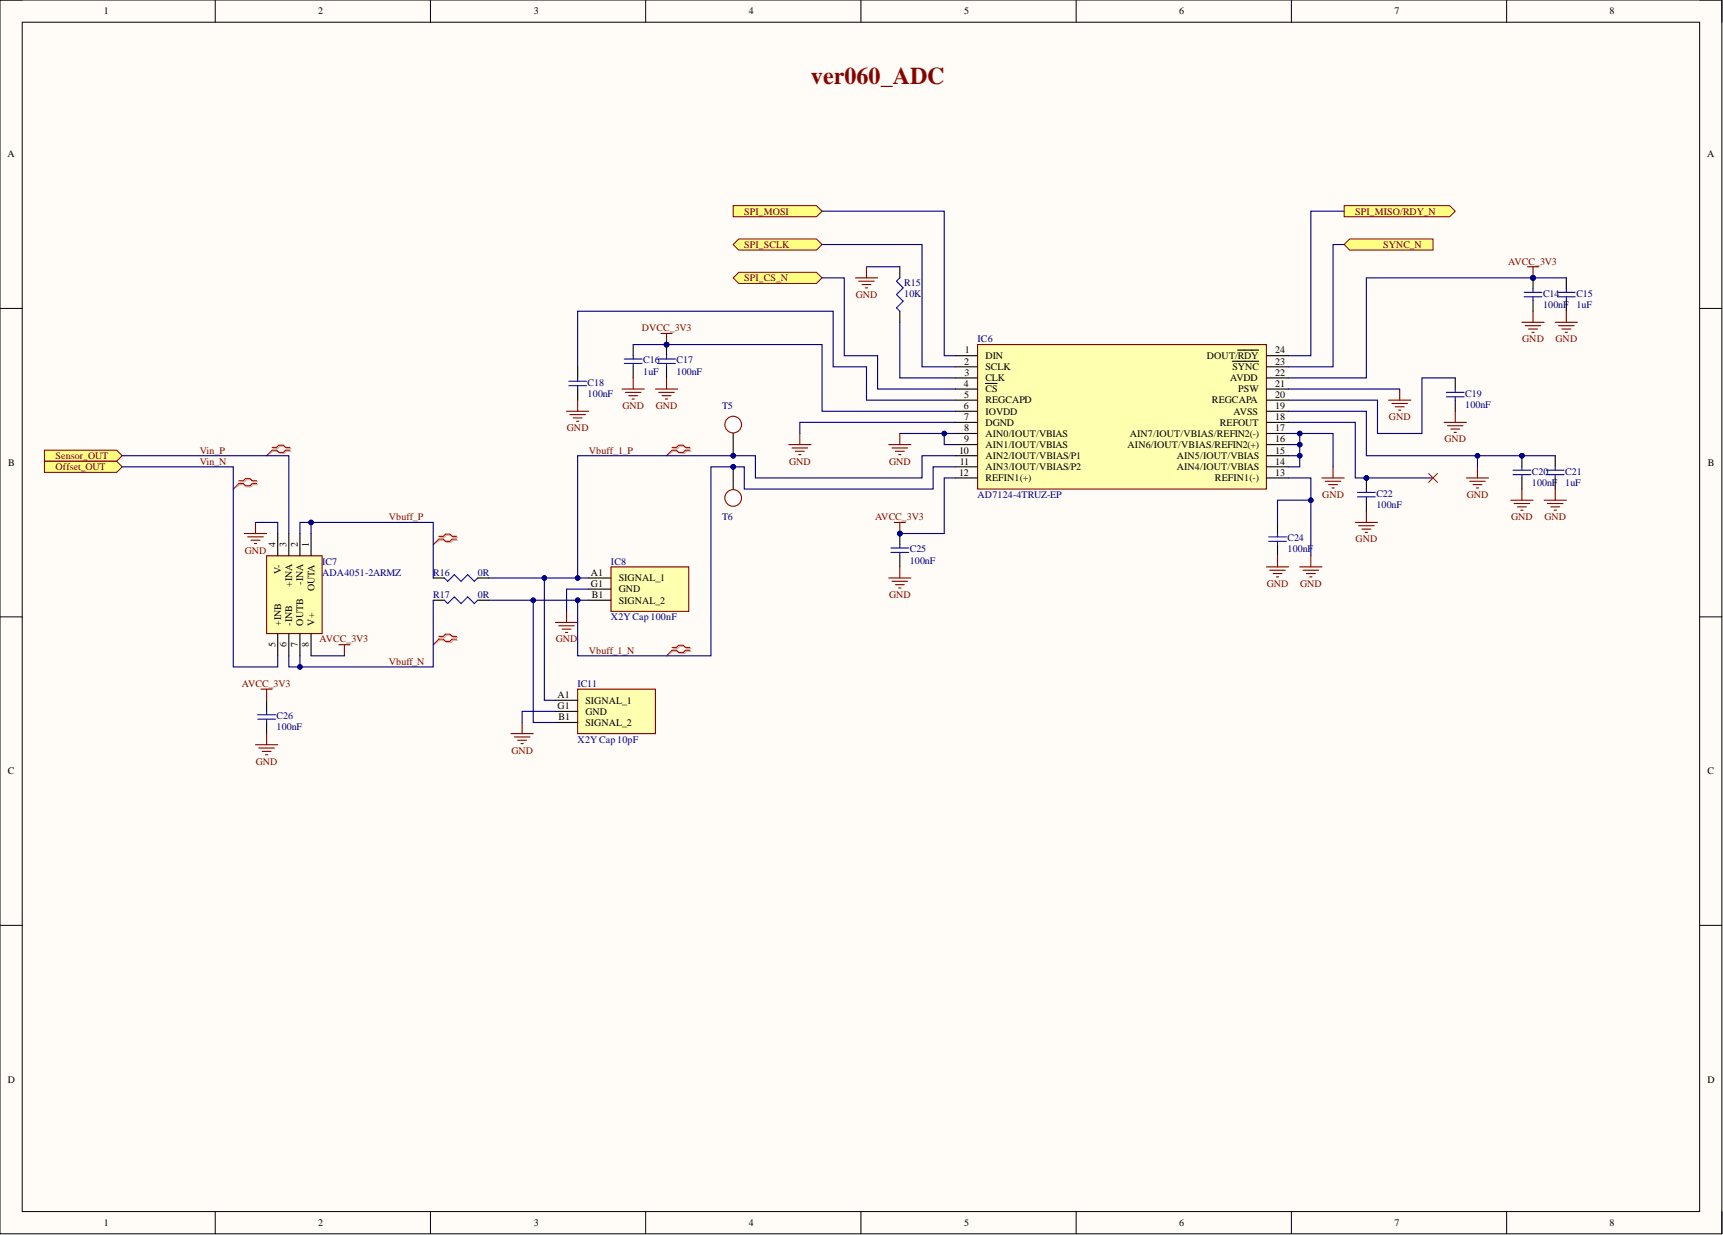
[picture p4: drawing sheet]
<svg xmlns="http://www.w3.org/2000/svg" width="393mm" height="282mm" viewBox="0 0 393 282" stroke-linecap="round" stroke-linejoin="round" font-family="sans-serif">
<defs><g id="words">
<text font-size="5.5" fill="#980000" x="185.1" y="19.1">ver060_ADC</text>
<g font-size="2.3">
<text x="23.7" y="3.3">1</text>
<text x="72.6" y="3.3">2</text>
<text x="121.9" y="3.3">3</text>
<text x="170.9" y="3.3">4</text>
<text x="220.1" y="3.3">5</text>
<text x="269.2" y="3.3">6</text>
<text x="318.4" y="3.3">7</text>
<text x="367.5" y="3.3">8</text>
<text x="1.7" y="35.9">A</text>
<text x="389.7" y="35.9">A</text>
<text x="220.1" y="83.2">2</text>
<text x="220.3" y="80.7">1</text>
<text x="224.9" y="81.9">DIN</text>
<text x="275.5" y="81.9">DOUT/RDY</text>
<text x="291.1" y="80.7">24</text>
<text x="291.1" y="83.2">23</text>
<text x="220" y="88.3">4</text>
<text x="220.2" y="85.7">3</text>
<text x="224.9" y="84.5">SCLK</text>
<text x="224.9" y="87">CLK</text>
<text x="224.9" y="89.6">CS</text>
<text x="280.8" y="87">AVDD</text>
<text x="281.3" y="84.5">SYNC</text>
<text x="282.7" y="89.6">PSW</text>
<text x="291.1" y="85.7">22</text>
<text x="291.1" y="88.3">21</text>
<text x="220" y="93.4">6</text>
<text x="220.1" y="90.8">5</text>
<text x="220.1" y="95.9">7</text>
<text x="224.9" y="92.1">REGCAPD</text>
<text x="224.9" y="94.6">IOVDD</text>
<text x="276.7" y="92.1">REGCAPA</text>
<text x="281.6" y="94.6">AVSS</text>
<text x="291.1" y="90.8">20</text>
<text x="291.1" y="93.4">19</text>
<text x="291.1" y="95.9">18</text>
<text x="220.1" y="98.4">8</text>
<text x="220.1" y="101">9</text>
<text x="224.9" y="97.2">DGND</text>
<text x="224.9" y="99.7">AIN0/IOUT/VBIAS</text>
<text x="257.9" y="99.7">AIN7/IOUT/VBIAS/REFIN2(-)</text>
<text x="278.5" y="97.2">REFOUT</text>
<text x="291.1" y="98.4">17</text>
<text x="291.1" y="101">16</text>
<text x="1.9" y="106.4">B</text>
<text x="218.9" y="103.5">10</text>
<text x="219.1" y="106">11</text>
<text x="224.9" y="102.2">AIN1/IOUT/VBIAS</text>
<text x="224.9" y="104.8">AIN2/IOUT/VBIAS/P1</text>
<text x="224.9" y="107.3">AIN3/IOUT/VBIAS/P2</text>
<text x="257.4" y="102.2">AIN6/IOUT/VBIAS/REFIN2(+)</text>
<text x="268.7" y="104.8">AIN5/IOUT/VBIAS</text>
<text x="268.7" y="107.3">AIN4/IOUT/VBIAS</text>
<text x="291.1" y="103.5">15</text>
<text x="291.1" y="106">14</text>
<text x="389.9" y="106.4">B</text>
<text x="218.9" y="108.6">12</text>
<text x="224.9" y="109.8">REFIN1(+)</text>
<text x="277.4" y="109.8">REFIN1(-)</text>
<text x="291.1" y="108.6">13</text>
<text x="62.9" y="124.8" transform="rotate(-90 62.9 124.8)">4</text>
<text x="65.4" y="124.8" transform="rotate(-90 65.4 124.8)">3</text>
<text x="68" y="124.8" transform="rotate(-90 68 124.8)">2</text>
<text x="70.5" y="124.8" transform="rotate(-90 70.5 124.8)">1</text>
<text x="64.2" y="130.9" transform="rotate(-90 64.2 130.9)">V-</text>
<text x="134.9" y="131.4">A1</text>
<text x="66.7" y="133.9" transform="rotate(-90 66.7 133.9)">+INA</text>
<text x="69.2" y="133.4" transform="rotate(-90 69.2 133.4)">-INA</text>
<text x="71.8" y="135" transform="rotate(-90 71.8 135)">OUTA</text>
<text x="134.9" y="133.9">G1</text>
<text x="135.1" y="136.5">B1</text>
<text x="141.3" y="132.7">SIGNAL_1</text>
<text x="141.3" y="137.8">SIGNAL_2</text>
<text x="141.3" y="135.2">GND</text>
<text x="64.2" y="142.8" transform="rotate(-90 64.2 142.8)">+INB</text>
<text x="66.7" y="142.8" transform="rotate(-90 66.7 142.8)">-INB</text>
<text x="69.2" y="142.8" transform="rotate(-90 69.2 142.8)">OUTB</text>
<text x="71.8" y="142.8" transform="rotate(-90 71.8 142.8)">V+</text>
<text x="62.9" y="147.6" transform="rotate(-90 62.9 147.6)">5</text>
<text x="65.4" y="147.6" transform="rotate(-90 65.4 147.6)">6</text>
<text x="68" y="147.6" transform="rotate(-90 68 147.6)">7</text>
<text x="70.5" y="147.6" transform="rotate(-90 70.5 147.6)">8</text>
<text x="127.3" y="159.3">A1</text>
<text x="127.3" y="161.9">G1</text>
<text x="133.6" y="160.6">SIGNAL_1</text>
<text x="127.5" y="164.4">B1</text>
<text x="133.6" y="165.7">SIGNAL_2</text>
<text x="133.6" y="163.1">GND</text>
<text x="1.8" y="176.7">C</text>
<text x="389.8" y="176.7">C</text>
<text x="1.8" y="247.2">D</text>
<text x="389.8" y="247.2">D</text>
<text x="23.7" y="279.8">1</text>
<text x="72.6" y="279.8">2</text>
<text x="121.9" y="279.8">3</text>
<text x="170.9" y="279.8">4</text>
<text x="220.1" y="279.8">5</text>
<text x="269.2" y="279.8">6</text>
<text x="318.4" y="279.8">7</text>
<text x="367.5" y="279.8">8</text>
</g>
<g font-size="2.3" fill="#800000">
<text x="169.9" y="49">SPI_MOSI</text>
<text x="309.4" y="49">SPI_MISO/RDY_N</text>
<text x="169.9" y="56.6">SPI_SCLK</text>
<text x="315.7" y="56.6">SYNC_N</text>
<text x="169.9" y="64.2">SPI_CS_N</text>
<text x="344.3" y="60.4">AVCC_3V3</text>
<text x="195.4" y="68">GND</text>
<text x="146.5" y="75.6">DVCC_3V3</text>
<text x="347.5" y="78.1">GND</text>
<text x="355.1" y="78.1">GND</text>
<text x="142.1" y="93.4">GND</text>
<text x="149.7" y="93.4">GND</text>
<text x="317.1" y="95.9">GND</text>
<text x="129.4" y="98.4">GND</text>
<text x="329.8" y="101">GND</text>
<text x="12.7" y="104.8">Sensor_OUT</text>
<text x="12.7" y="107.3">Offset_OUT</text>
<text x="45.6" y="103.5">Vin_P</text>
<text x="45.6" y="106">Vin_N</text>
<text x="134.4" y="103.5">Vbuff_1_P</text>
<text x="180.1" y="106">GND</text>
<text x="203" y="106">GND</text>
<text x="301.9" y="113.7">GND</text>
<text x="334.8" y="113.7">GND</text>
<text x="88.8" y="118.7">Vbuff_P</text>
<text x="199.8" y="118.7">AVCC_3V3</text>
<text x="345" y="118.7">GND</text>
<text x="352.6" y="118.7">GND</text>
<text x="309.5" y="123.8">GND</text>
<text x="55.9" y="126.3">GND</text>
<text x="203" y="136.5">GND</text>
<text x="289.2" y="133.9">GND</text>
<text x="296.8" y="133.9">GND</text>
<text x="73" y="146.6">AVCC_3V3</text>
<text x="126.9" y="146.6">GND</text>
<text x="134.4" y="149.2">Vbuff_1_N</text>
<text x="88.8" y="151.7">Vbuff_N</text>
<text x="55.2" y="156.8">AVCC_3V3</text>
<text x="116.7" y="172">GND</text>
<text x="58.4" y="174.5">GND</text>
</g>
<g font-size="2.3" fill="#000080">
<text x="206.4" y="65.2">R15</text>
<text x="206.4" y="67.7">10K</text>
<text x="352.3" y="70.3">100nF</text>
<text x="352.3" y="67.7">C14</text>
<text x="359.9" y="70.3">1uF</text>
<text x="359.9" y="67.7">C15</text>
<text x="146.8" y="83">C16</text>
<text x="154.4" y="83">C17</text>
<text x="223.2" y="78.1">IC6</text>
<text x="134.2" y="88">C18</text>
<text x="146.8" y="85.5">1uF</text>
<text x="154.4" y="85.5">100nF</text>
<text x="134.2" y="90.6">100nF</text>
<text x="164.8" y="93.4">T5</text>
<text x="334.5" y="93.1">100nF</text>
<text x="334.5" y="90.6">C19</text>
<text x="223.2" y="113.7">AD7124-4TRUZ-EP</text>
<text x="314.2" y="113.4">C22</text>
<text x="349.7" y="110.9">100nF</text>
<text x="349.7" y="108.3">C20</text>
<text x="357.3" y="110.9">1uF</text>
<text x="357.3" y="108.3">C21</text>
<text x="164.8" y="118.7">T6</text>
<text x="314.2" y="115.9">100nF</text>
<text x="293.9" y="123.5">C24</text>
<text x="73.5" y="128.9">IC7</text>
<text x="73.5" y="131.4">ADA4051-2ARMZ</text>
<text x="98.9" y="131.4">R16</text>
<text x="109.1" y="131.4">0R</text>
<text x="139.5" y="128.9">IC8</text>
<text x="207.7" y="128.6">100nF</text>
<text x="207.7" y="126.1">C25</text>
<text x="293.9" y="126.1">100nF</text>
<text x="98.9" y="136.5">R17</text>
<text x="109.1" y="136.5">0R</text>
<text x="139.5" y="141.6">X2YCap 100nF</text>
<text x="131.9" y="156.8">IC11</text>
<text x="63.1" y="166.7">100nF</text>
<text x="63.1" y="164.1">C26</text>
<text x="131.9" y="169.5">X2YCap 10pF</text>
</g>
</g></defs>
<path d="M0 0h393.1v281.6h-393.1z" fill-rule="evenodd" fill="#fffcf8"/>
<path d="M0 0h393.1v281.6h-393.1z" fill="none" stroke="#000" stroke-width=".23"/>
<path d="M5.1 5.1h382.9v271.4h-382.9z" fill-rule="evenodd" fill="#fffcf8"/>
<g fill="none" stroke="#000" stroke-width=".23">
<path d="M0 0h5.1M49.1 0v5.1M98.3 0v5.1M147.4 0v5.1M196.5 0v5.1M245.7 0v5.1M294.8 0v5.1M344 0v5.1M388 0h5.1v5.1M5.1 5.1h382.9v271.4h-382.9zM0 70.4h5.1M388 70.4h5.1"/>
<path d="M0 140.8h5.1M388 140.8h5.1M0 211.2h5.1M388 211.2h5.1M49.1 276.5v5.1M98.3 276.5v5.1M147.4 276.5v5.1M196.5 276.5v5.1M245.7 276.5v5.1M294.8 276.5v5.1M344 276.5v5.1M393.1 276.5v5.1"/>
</g>
<path d="M223.2 78.6h65.9v33h-65.9z" fill-rule="evenodd" fill="#ffffb0"/>
<path d="M223.2 78.6h65.9v33h-65.9z" fill="none" stroke="#800000" stroke-width=".25"/>
<g fill="none" stroke="#000" stroke-width=".25">
<path d="M282.5 79.9h4.8M218.1 81.2h5.1M218.1 83.7h5.1M218.1 86.3h5.1M218.1 88.8h5.1M218.1 91.3h5.1M218.1 93.9h5.1M218.1 96.4h5.1M218.1 98.9h5.1M224.9 87.5h2.7M281.3 82.4h6M289.1 81.2h5.1"/>
<path d="M289.1 83.7h5.1M289.1 86.3h5.1M289.1 88.8h5.1M289.1 91.3h5.1M289.1 93.9h5.1M289.1 96.4h5.1M289.1 98.9h5.1M218.1 101.5h5.1M218.1 104h5.1M218.1 106.5h5.1M218.1 109.1h5.1M289.1 101.5h5.1"/>
<path d="M289.1 104h5.1M289.1 106.5h5.1M289.1 109.1h5.1M98.9 131.9h2.5M98.9 137h2.5M109.1 131.9h2.5M109.1 137h2.5"/>
</g>
<path d="M101.4 131.9l.8 .8 1.5-1.5 1.5 1.5 1.6-1.5 1.5 1.5 .8-.8M101.4 137l.8 .8 1.5-1.6 1.5 1.6 1.6-1.6 1.5 1.6 .8-.8" fill="none" stroke="#00f" stroke-width=".25"/>
<path d="M139.5 129.4h17.7v10.1h-17.7z" fill-rule="evenodd" fill="#ffffb0"/>
<path d="M129.3 139.5v2.6M139.5 129.4h17.7v10.1h-17.7zM126.8 142.1h5.1M127.6 142.8h3.5M128.3 143.6h2.1M129.1 144.3h.5" fill="none" stroke="#800000" stroke-width=".25"/>
<path d="M134.4 131.9h5.1M134.4 137h5.1M134.4 134.5h5.1" fill="none" stroke="#000" stroke-width=".25"/>
<path d="M60.9 126.8h12.6v17.8h-12.6z" fill-rule="evenodd" fill="#ffffb0"/>
<g fill="none" stroke="#800000" stroke-width=".25">
<path d="M58.3 119.2v2.6M55.8 121.8h5.1M56.6 122.5h3.5M57.3 123.3h2M58.1 124.1h.5M60.9 126.8h12.6v17.8h-12.6zM59.6 157.3h2.5M60.9 157.3v2.5M77.3 147.1h2.6M78.6 147.1v2.6M58.3 170h5.1M59.1 170.7h3.5"/>
<path d="M59.9 171.5h2M60.6 172.3h.5M60.9 167.4v2.6"/>
</g>
<path d="M63.4 121.8v5M65.9 121.8v5M68.5 121.8v5M71 121.8v5M60.9 159.8v2.6M63.4 144.6v5.1M65.9 144.6v5.1M68.5 144.6v5.1M71 144.6v5.1M60.9 164.9v2.5" fill="none" stroke="#000" stroke-width=".25"/>
<path d="M58.8 164.1h4.1M58.8 163.1h4.1M60.9 162.4v.7M60.9 164.1v.8" fill="none" stroke="#00f" stroke-width=".25"/>
<path d="M54.8 110h1l.5-.5h1l.5 .5h1M54.8 110.6h1l.5 .5h1l.5-.5h1M62.4 102.4h1l.5-.5h1l.5 .5h1M62.4 103h1l.5 .5h1l.5-.5h1M153.7 102.4h1l.5-.5h1l.5 .5h1M153.7 103h1l.5 .5h1l.5-.5h1M100.4 122.7h1l.5-.5h1.1l.5 .5h1M100.4 123.3h1l.5 .5h1.1l.5-.5h1M100.4 145.5h1l.5-.5h1.1l.5 .5h1M100.4 146.1h1l.5 .5h1.1l.5-.5h1M153.7 148h1l.5-.5h1l.5 .5h1M153.7 148.7h1l.5 .5h1l.5-.5h1" fill="none" stroke="#d0a19e" stroke-width=".25"/>
<path d="M54.8 110.6l-1.5 1M62.4 103l-1.5 1M153.7 103l-1.5 1M100.4 123.3l-1.5 1M100.4 146.1l-1.5 1M153.7 148.7l-1.5 1" fill="none" stroke="#d0a19e" stroke-width=".23"/>
<path d="M54.5 109.7h1l.5-.5h1.1l.5 .5h1M54.5 110.4h1l.5 .5h1.1l.5-.5h1M62.1 102.1h1l.6-.5h1l.5 .5h1M62.1 102.7h1l.6 .6h1l.5-.6h1M153.4 102.1h1l.6-.5h1l.5 .5h1M153.4 102.7h1l.6 .6h1l.5-.6h1M100.2 122.4h1l.5-.5h1l.5 .5h1M100.2 123h1l.5 .5h1l.5-.5h1M100.2 145.2h1l.5-.5h1l.5 .5h1M100.2 145.9h1l.5 .5h1l.5-.5h1M153.4 147.8h1l.6-.5h1l.5 .5h1M153.4 148.4h1l.6 .5h1l.5-.5h1" fill="none" stroke="#f00" stroke-width=".25"/>
<path d="M54.5 110.4l-1.2 1.2M62.1 102.7l-1.2 1.3M153.4 102.7l-1.2 1.3M100.2 123l-1.3 1.3M100.2 145.9l-1.3 1.2M153.4 148.4l-1.2 1.3" fill="none" stroke="#f00" stroke-width=".23"/>
<path d="M10.1 102.7h16.5l1.3 1.3-1.3 1.3h-16.5z" fill-rule="evenodd" fill="#ffff80"/>
<path d="M10.1 102.7h16.5l1.3 1.3-1.3 1.3h-16.5z" fill="none" stroke="#800000" stroke-width=".23"/>
<path d="M10.1 105.3h16.5l1.3 1.2-1.3 1.3h-16.5z" fill-rule="evenodd" fill="#ffff80"/>
<path d="M10.1 105.3h16.5l1.3 1.2-1.3 1.3h-16.5z" fill="none" stroke="#800000" stroke-width=".23"/>
<g fill="none" stroke="#800000" stroke-width=".25">
<path d="M195.3 63.4h5M196 64.2h3.6M196.8 64.9h2M197.6 65.7h.5M197.8 60.9v2.5M129.3 93.9h5.1M130.1 94.6h3.5M130.9 95.4h2M131.6 96.1h.5M131.9 91.3v2.6M205.4 98.9v2.6M317 91.3h5.1"/>
<path d="M317.8 92.1h3.5M318.5 92.8h2.1M319.3 93.6h.5M319.5 88.8v2.5M329.7 96.4h5.1M330.4 97.2h3.6M331.2 97.9h2M332 98.7h.5M332.2 93.9v2.5M202.9 101.5h5.1M203.6 102.2h3.6M204.4 103h2"/>
<path d="M205.2 103.8h.5M301.8 109.1h5.1M302.6 109.8h3.5M303.3 110.6h2M304.1 111.4h.5M304.3 106.5v2.6"/>
</g>
<path d="M205.4 60.9v2.5M205.4 71v2.6M131.9 83.7v2.6M131.9 88.8v2.5M332.2 86.3v2.5M332.2 91.3v2.6" fill="none" stroke="#000" stroke-width=".25"/>
<path d="M205.4 63.4l-.7 .8 1.5 1.5-1.5 1.5 1.5 1.5-1.5 1.6 .7 .7M129.8 88h4.1M129.8 87h4.1M131.9 86.3v.7M131.9 88v.8M330.2 90.6h4.1M330.2 89.6h4.1M332.2 88.8v.8M332.2 90.6v.7" fill="none" stroke="#00f" stroke-width=".25"/>
<circle cx="311.9" cy="109.1" r=".51" fill="#000080"/>
<circle cx="311.9" cy="109.1" r=".51" fill="none" stroke="#000080" stroke-width=".23"/>
<path d="M311.9 109.1v2.5" fill="none" stroke="#000" stroke-width=".25"/>
<circle cx="311.9" cy="109.1" r=".51" fill="#000080"/>
<circle cx="311.9" cy="109.1" r=".51" fill="none" stroke="#000080" stroke-width=".23"/>
<path d="M311.9 114.2v2.5" fill="none" stroke="#000" stroke-width=".25"/>
<path d="M309.9 113.4h4.1M309.9 112.4h4.1M311.9 111.6v.8M311.9 113.4v.8" fill="none" stroke="#00f" stroke-width=".25"/>
<path d="M149.6 88.8h5.1M150.4 89.6h3.5M151.1 90.3h2.1M151.9 91.1h.5M152.2 86.3v2.5M309.4 119.2h5.1M310.2 120h3.5M311.9 116.7v2.5M310.9 120.8h2M311.7 121.5h.5" fill="none" stroke="#800000" stroke-width=".25"/>
<path d="M326.1 108.1l2.1 2M328.2 108.1l-2.1 2" fill="none" stroke="#f00" stroke-width=".23"/>
<circle cx="152.2" cy="78.6" r=".51" fill="#000080"/>
<circle cx="152.2" cy="78.6" r=".51" fill="none" stroke="#000080" stroke-width=".23"/>
<path d="M152.2 78.6v2.6" fill="none" stroke="#000" stroke-width=".25"/>
<circle cx="152.2" cy="78.6" r=".51" fill="#000080"/>
<circle cx="152.2" cy="78.6" r=".51" fill="none" stroke="#000080" stroke-width=".23"/>
<path d="M152.2 83.7v2.6" fill="none" stroke="#000" stroke-width=".25"/>
<path d="M150.1 83h4.1M150.1 81.9h4.1M152.2 81.2v.7M152.2 83v.7" fill="none" stroke="#00f" stroke-width=".25"/>
<path d="M150.9 76.1h2.5M152.2 76.1v2.5" fill="none" stroke="#800000" stroke-width=".25"/>
<circle cx="152.2" cy="78.6" r=".51" fill="#000080"/>
<circle cx="152.2" cy="78.6" r=".51" fill="none" stroke="#000080" stroke-width=".23"/>
<path d="M144.6 78.6v2.6M144.6 83.7v2.6" fill="none" stroke="#000" stroke-width=".25"/>
<path d="M142.5 83h4.1M142.5 81.9h4.1M144.6 81.2v.7M144.6 83v.7" fill="none" stroke="#00f" stroke-width=".25"/>
<path d="M347.4 73.6h5.1M348.2 74.3h3.6M349 75.1h2M349.7 75.9h.5M350 71v2.6" fill="none" stroke="#800000" stroke-width=".25"/>
<circle cx="350" cy="63.4" r=".51" fill="#000080"/>
<circle cx="350" cy="63.4" r=".51" fill="none" stroke="#000080" stroke-width=".23"/>
<path d="M350 63.4v2.6" fill="none" stroke="#000" stroke-width=".25"/>
<circle cx="350" cy="63.4" r=".51" fill="#000080"/>
<circle cx="350" cy="63.4" r=".51" fill="none" stroke="#000080" stroke-width=".23"/>
<path d="M350 68.5v2.5" fill="none" stroke="#000" stroke-width=".25"/>
<path d="M347.9 67.7h4.1M347.9 66.7h4.1M350 66v.7M350 67.7v.8" fill="none" stroke="#00f" stroke-width=".25"/>
<path d="M348.7 60.9h2.5M350 60.9v2.5" fill="none" stroke="#800000" stroke-width=".25"/>
<circle cx="350" cy="63.4" r=".51" fill="#000080"/>
<circle cx="350" cy="63.4" r=".51" fill="none" stroke="#000080" stroke-width=".23"/>
<path d="M357.6 63.4v2.6M357.6 68.5v2.5" fill="none" stroke="#000" stroke-width=".25"/>
<path d="M355.6 67.7h4M355.6 66.7h4M357.6 66v.7M357.6 67.7v.8" fill="none" stroke="#00f" stroke-width=".25"/>
<path d="M167.4 46.9h19l1.3 1.3-1.3 1.3h-19z" fill-rule="evenodd" fill="#ffff80"/>
<path d="M167.4 46.9h19l1.3 1.3-1.3 1.3h-19z" fill="none" stroke="#800000" stroke-width=".23"/>
<path d="M168.6 54.5h17.8l1.3 1.3-1.3 1.3h-17.8l-1.2-1.3z" fill-rule="evenodd" fill="#ffff80"/>
<path d="M168.6 54.5h17.8l1.3 1.3-1.3 1.3h-17.8l-1.2-1.3z" fill="none" stroke="#800000" stroke-width=".23"/>
<path d="M306.9 46.9h24.1l1.2 1.3-1.2 1.3h-24.1z" fill-rule="evenodd" fill="#ffff80"/>
<path d="M306.9 46.9h24.1l1.2 1.3-1.2 1.3h-24.1z" fill="none" stroke="#800000" stroke-width=".23"/>
<path d="M168.6 62.2h17.8l1.3 1.2-1.3 1.3h-17.8l-1.2-1.3z" fill-rule="evenodd" fill="#ffff80"/>
<path d="M168.6 62.2h17.8l1.3 1.2-1.3 1.3h-17.8l-1.2-1.3z" fill="none" stroke="#800000" stroke-width=".23"/>
<path d="M308.1 54.5h19.1v2.6h-19.1l-1.2-1.3z" fill-rule="evenodd" fill="#ffff80"/>
<path d="M308.1 54.5h19.1v2.6h-19.1l-1.2-1.3z" fill="none" stroke="#800000" stroke-width=".23"/>
<g fill="none" stroke="#800000" stroke-width=".25">
<path d="M355 73.6h5.1M355.8 74.3h3.6M356.6 75.1h2M357.3 75.9h.5M357.6 71v2.6M142 88.8h5.1M142.8 89.6h3.5M143.5 90.3h2.1M144.3 91.1h.5M144.6 86.3v2.5M289.1 129.4h5.1M289.9 130.1h3.5"/>
<path d="M290.6 130.9h2.1M291.4 131.7h.5M291.6 126.8v2.6M296.7 129.4h5.1M297.5 130.1h3.5M298.2 130.9h2.1M299 131.7h.5M299.3 126.8v2.6"/>
</g>
<path d="M291.6 119.2v2.6M291.6 124.3v2.5" fill="none" stroke="#000" stroke-width=".25"/>
<path d="M289.6 123.5h4.1M289.6 122.5h4.1M291.6 121.8v.7M291.6 123.5v.8" fill="none" stroke="#00f" stroke-width=".25"/>
<circle cx="205.4" cy="121.8" r=".51" fill="#000080"/>
<circle cx="205.4" cy="121.8" r=".51" fill="none" stroke="#000080" stroke-width=".23"/>
<path d="M205.4 121.8v2.5" fill="none" stroke="#000" stroke-width=".25"/>
<circle cx="205.4" cy="121.8" r=".51" fill="#000080"/>
<circle cx="205.4" cy="121.8" r=".51" fill="none" stroke="#000080" stroke-width=".23"/>
<path d="M205.4 126.8v2.6" fill="none" stroke="#000" stroke-width=".25"/>
<path d="M203.4 126.1h4M203.4 125.1h4M205.4 124.3v.8M205.4 126.1v.7" fill="none" stroke="#00f" stroke-width=".25"/>
<path d="M204.2 119.2h2.5M205.4 119.2v2.6" fill="none" stroke="#800000" stroke-width=".25"/>
<circle cx="205.4" cy="121.8" r=".51" fill="#000080"/>
<circle cx="205.4" cy="121.8" r=".51" fill="none" stroke="#000080" stroke-width=".23"/>
<g fill="none" stroke="#800000" stroke-width=".25">
<path d="M182.6 98.9v2.6M180.1 101.5h5M180.8 102.2h3.6M181.6 103h2M182.3 103.8h.5M334.8 109.1h5M335.5 109.8h3.6M336.3 110.6h2M337 111.4h.5M337.3 106.5v2.6M344.9 114.2h5.1M345.7 114.9h3.5"/>
<path d="M346.4 115.7h2.1M347.2 116.4h.5M347.4 111.6v2.6M202.9 131.9h5.1M203.6 132.7h3.6M204.4 133.4h2M205.2 134.2h.5M205.4 129.4v2.5"/>
</g>
<circle cx="347.4" cy="104" r=".51" fill="#000080"/>
<circle cx="347.4" cy="104" r=".51" fill="none" stroke="#000080" stroke-width=".23"/>
<path d="M347.4 104v2.5" fill="none" stroke="#000" stroke-width=".25"/>
<circle cx="347.4" cy="104" r=".51" fill="#000080"/>
<circle cx="347.4" cy="104" r=".51" fill="none" stroke="#000080" stroke-width=".23"/>
<path d="M347.4 109.1v2.5M355 104v2.5M355 109.1v2.5" fill="none" stroke="#000" stroke-width=".25"/>
<path d="M345.4 108.3h4.1M345.4 107.3h4.1M347.4 106.5v.8M347.4 108.3v.8M353 108.3h4.1M353 107.3h4.1M355 106.5v.8M355 108.3v.8" fill="none" stroke="#00f" stroke-width=".25"/>
<path d="M352.5 114.2h5.1M353.3 114.9h3.5M354 115.7h2.1M354.8 116.4h.5M355 111.6v2.6" fill="none" stroke="#800000" stroke-width=".25"/>
<circle cx="167.4" cy="104" r=".51" fill="#000080"/>
<circle cx="167.4" cy="104" r=".51" fill="none" stroke="#000080" stroke-width=".23"/>
<circle cx="167.4" cy="96.9" r="1.9" fill="#fff"/>
<circle cx="167.4" cy="96.9" r="1.9" fill="none" stroke="#980000" stroke-width=".25"/>
<path d="M167.4 98.9v5.1" fill="none" stroke="#000" stroke-width=".25"/>
<circle cx="167.4" cy="104" r=".51" fill="#000080"/>
<circle cx="167.4" cy="104" r=".51" fill="none" stroke="#000080" stroke-width=".23"/>
<circle cx="167.4" cy="106.5" r=".51" fill="#000080"/>
<circle cx="167.4" cy="106.5" r=".51" fill="none" stroke="#000080" stroke-width=".23"/>
<circle cx="167.4" cy="113.7" r="1.9" fill="#fff"/>
<circle cx="167.4" cy="113.7" r="1.9" fill="none" stroke="#980000" stroke-width=".25"/>
<path d="M167.4 106.5v5.1" fill="none" stroke="#000" stroke-width=".25"/>
<circle cx="167.4" cy="106.5" r=".51" fill="#000080"/>
<circle cx="167.4" cy="106.5" r=".51" fill="none" stroke="#000080" stroke-width=".23"/>
<path d="M131.9 157.3h17.7v10.1h-17.7z" fill-rule="evenodd" fill="#ffffb0"/>
<path d="M131.9 157.3h17.7v10.1h-17.7zM116.7 167.4h5M117.4 168.2h3.6M118.2 169h2M118.9 169.7h.5M119.2 164.9v2.5" fill="none" stroke="#800000" stroke-width=".25"/>
<path d="M126.8 159.8h5.1M126.8 164.9h5.1M126.8 162.4h5.1" fill="none" stroke="#000" stroke-width=".25"/>
<path d="M68.5 121.8v-2.6h2.5v2.6" fill="none" stroke="#000080" stroke-width=".25"/>
<circle cx="71" cy="119.2" r=".51" fill="#000080"/>
<circle cx="71" cy="119.2" r=".51" fill="none" stroke="#000080" stroke-width=".23"/>
<path d="M65.9 149.7v2.5h2.6v-2.5" fill="none" stroke="#000080" stroke-width=".25"/>
<circle cx="68.5" cy="152.2" r=".51" fill="#000080"/>
<circle cx="68.5" cy="152.2" r=".51" fill="none" stroke="#000080" stroke-width=".23"/>
<path d="M71 119.2h27.9v12.7M71 149.7h7.6" fill="none" stroke="#000080" stroke-width=".25"/>
<circle cx="71" cy="119.2" r=".51" fill="#000080"/>
<circle cx="71" cy="119.2" r=".51" fill="none" stroke="#000080" stroke-width=".23"/>
<path d="M98.9 137v15.2h-30.4" fill="none" stroke="#000080" stroke-width=".25"/>
<circle cx="68.5" cy="152.2" r=".51" fill="#000080"/>
<circle cx="68.5" cy="152.2" r=".51" fill="none" stroke="#000080" stroke-width=".23"/>
<path d="M294.2 98.9h10.1v7.6M27.9 104h38v17.8M27.9 106.5h25.4v45.7h10.1v-2.5M58.3 119.2h5.1v2.6M134.4 134.5h-5.1v5" fill="none" stroke="#000080" stroke-width=".25"/>
<circle cx="296.7" cy="98.9" r=".51" fill="#000080"/>
<circle cx="296.7" cy="98.9" r=".51" fill="none" stroke="#000080" stroke-width=".23"/>
<path d="M296.7 98.9v2.6h-2.5" fill="none" stroke="#000080" stroke-width=".25"/>
<circle cx="296.7" cy="101.5" r=".51" fill="#000080"/>
<circle cx="296.7" cy="101.5" r=".51" fill="none" stroke="#000080" stroke-width=".23"/>
<circle cx="296.7" cy="98.9" r=".51" fill="#000080"/>
<circle cx="296.7" cy="98.9" r=".51" fill="none" stroke="#000080" stroke-width=".23"/>
<path d="M296.7 101.5v2.5h-2.5" fill="none" stroke="#000080" stroke-width=".25"/>
<circle cx="296.7" cy="104" r=".51" fill="#000080"/>
<circle cx="296.7" cy="104" r=".51" fill="none" stroke="#000080" stroke-width=".23"/>
<circle cx="296.7" cy="101.5" r=".51" fill="#000080"/>
<circle cx="296.7" cy="101.5" r=".51" fill="none" stroke="#000080" stroke-width=".23"/>
<path d="M296.7 104v2.5h-2.5" fill="none" stroke="#000080" stroke-width=".25"/>
<circle cx="296.7" cy="104" r=".51" fill="#000080"/>
<circle cx="296.7" cy="104" r=".51" fill="none" stroke="#000080" stroke-width=".23"/>
<path d="M197.8 60.9h7.6M215.6 98.9v2.6h2.5M294.2 88.8h25.3" fill="none" stroke="#000080" stroke-width=".25"/>
<circle cx="215.6" cy="98.9" r=".51" fill="#000080"/>
<circle cx="215.6" cy="98.9" r=".51" fill="none" stroke="#000080" stroke-width=".23"/>
<path d="M218.1 104h-7.6v5.1h-38v-5.1h-40.6v27.9" fill="none" stroke="#000080" stroke-width=".25"/>
<circle cx="167.4" cy="104" r=".51" fill="#000080"/>
<circle cx="167.4" cy="104" r=".51" fill="none" stroke="#000080" stroke-width=".23"/>
<circle cx="131.9" cy="131.9" r=".51" fill="#000080"/>
<circle cx="131.9" cy="131.9" r=".51" fill="none" stroke="#000080" stroke-width=".23"/>
<path d="M205.4 98.9h12.7" fill="none" stroke="#000080" stroke-width=".25"/>
<circle cx="215.6" cy="98.9" r=".51" fill="#000080"/>
<circle cx="215.6" cy="98.9" r=".51" fill="none" stroke="#000080" stroke-width=".23"/>
<path d="M218.1 106.5h-5.1v5.1h-43.1v-5.1h-7.6v43.2h-30.4v-12.7" fill="none" stroke="#000080" stroke-width=".25"/>
<circle cx="131.9" cy="137" r=".51" fill="#000080"/>
<circle cx="131.9" cy="137" r=".51" fill="none" stroke="#000080" stroke-width=".23"/>
<circle cx="167.4" cy="106.5" r=".51" fill="#000080"/>
<circle cx="167.4" cy="106.5" r=".51" fill="none" stroke="#000080" stroke-width=".23"/>
<path d="M294.2 96.4h15.2v12.7h17.8M332.2 86.3h-7.6v12.6h-10.1v-7.6h-20.3" fill="none" stroke="#000080" stroke-width=".25"/>
<circle cx="311.9" cy="109.1" r=".51" fill="#000080"/>
<circle cx="311.9" cy="109.1" r=".51" fill="none" stroke="#000080" stroke-width=".23"/>
<path d="M152.2 78.6h35.5v15.3h30.4" fill="none" stroke="#000080" stroke-width=".25"/>
<circle cx="152.2" cy="78.6" r=".51" fill="#000080"/>
<circle cx="152.2" cy="78.6" r=".51" fill="none" stroke="#000080" stroke-width=".23"/>
<path d="M111.6 137h22.8" fill="none" stroke="#000080" stroke-width=".25"/>
<circle cx="121.7" cy="137" r=".51" fill="#000080"/>
<circle cx="121.7" cy="137" r=".51" fill="none" stroke="#000080" stroke-width=".23"/>
<circle cx="131.9" cy="137" r=".51" fill="#000080"/>
<circle cx="131.9" cy="137" r=".51" fill="none" stroke="#000080" stroke-width=".23"/>
<path d="M111.6 131.9h22.8" fill="none" stroke="#000080" stroke-width=".25"/>
<circle cx="124.3" cy="131.9" r=".51" fill="#000080"/>
<circle cx="124.3" cy="131.9" r=".51" fill="none" stroke="#000080" stroke-width=".23"/>
<circle cx="131.9" cy="131.9" r=".51" fill="#000080"/>
<circle cx="131.9" cy="131.9" r=".51" fill="none" stroke="#000080" stroke-width=".23"/>
<path d="M144.6 78.6h7.6" fill="none" stroke="#000080" stroke-width=".25"/>
<circle cx="152.2" cy="78.6" r=".51" fill="#000080"/>
<circle cx="152.2" cy="78.6" r=".51" fill="none" stroke="#000080" stroke-width=".23"/>
<path d="M350 63.4h7.6" fill="none" stroke="#000080" stroke-width=".25"/>
<circle cx="350" cy="63.4" r=".51" fill="#000080"/>
<circle cx="350" cy="63.4" r=".51" fill="none" stroke="#000080" stroke-width=".23"/>
<path d="M350 63.4h-38.1v22.9h-17.7" fill="none" stroke="#000080" stroke-width=".25"/>
<circle cx="350" cy="63.4" r=".51" fill="#000080"/>
<circle cx="350" cy="63.4" r=".51" fill="none" stroke="#000080" stroke-width=".23"/>
<path d="M187.7 48.2h27.9v33h2.5M187.7 55.8h22.8v27.9h7.6M306.9 48.2h-7.6v33h-5.1M187.7 63.4h5v17.8h7.6v7.6h17.8M205.4 73.6v12.7h12.7M294.2 109.1h5.1v17.7" fill="none" stroke="#000080" stroke-width=".25"/>
<circle cx="299.3" cy="114.2" r=".51" fill="#000080"/>
<circle cx="299.3" cy="114.2" r=".51" fill="none" stroke="#000080" stroke-width=".23"/>
<path d="M299.3 114.2h-7.7v5" fill="none" stroke="#000080" stroke-width=".25"/>
<circle cx="299.3" cy="114.2" r=".51" fill="#000080"/>
<circle cx="299.3" cy="114.2" r=".51" fill="none" stroke="#000080" stroke-width=".23"/>
<path d="M218.1 109.1h-2.5v12.7h-10.2" fill="none" stroke="#000080" stroke-width=".25"/>
<circle cx="205.4" cy="121.8" r=".51" fill="#000080"/>
<circle cx="205.4" cy="121.8" r=".51" fill="none" stroke="#000080" stroke-width=".23"/>
<path d="M306.9 55.8h-2.6v27.9h-10.1M294.2 93.9h17.7v10.1h25.4v2.5" fill="none" stroke="#000080" stroke-width=".25"/>
<circle cx="337.3" cy="104" r=".51" fill="#000080"/>
<circle cx="337.3" cy="104" r=".51" fill="none" stroke="#000080" stroke-width=".23"/>
<path d="M131.9 83.7v-12.7h58.3v12.7h7.6v7.6h20.3M218.1 96.4h-35.5v2.5M337.3 104h17.7" fill="none" stroke="#000080" stroke-width=".25"/>
<circle cx="337.3" cy="104" r=".51" fill="#000080"/>
<circle cx="337.3" cy="104" r=".51" fill="none" stroke="#000080" stroke-width=".23"/>
<circle cx="347.4" cy="104" r=".51" fill="#000080"/>
<circle cx="347.4" cy="104" r=".51" fill="none" stroke="#000080" stroke-width=".23"/>
<path d="M124.3 131.9v27.9h2.5" fill="none" stroke="#000080" stroke-width=".25"/>
<circle cx="124.3" cy="131.9" r=".51" fill="#000080"/>
<circle cx="124.3" cy="131.9" r=".51" fill="none" stroke="#000080" stroke-width=".23"/>
<path d="M121.7 137v27.9h5.1" fill="none" stroke="#000080" stroke-width=".25"/>
<circle cx="121.7" cy="137" r=".51" fill="#000080"/>
<circle cx="121.7" cy="137" r=".51" fill="none" stroke="#000080" stroke-width=".23"/>
<path d="M126.8 162.4h-7.6v2.5" fill="none" stroke="#000080" stroke-width=".25"/>
<use href="#words"/>
</svg>
